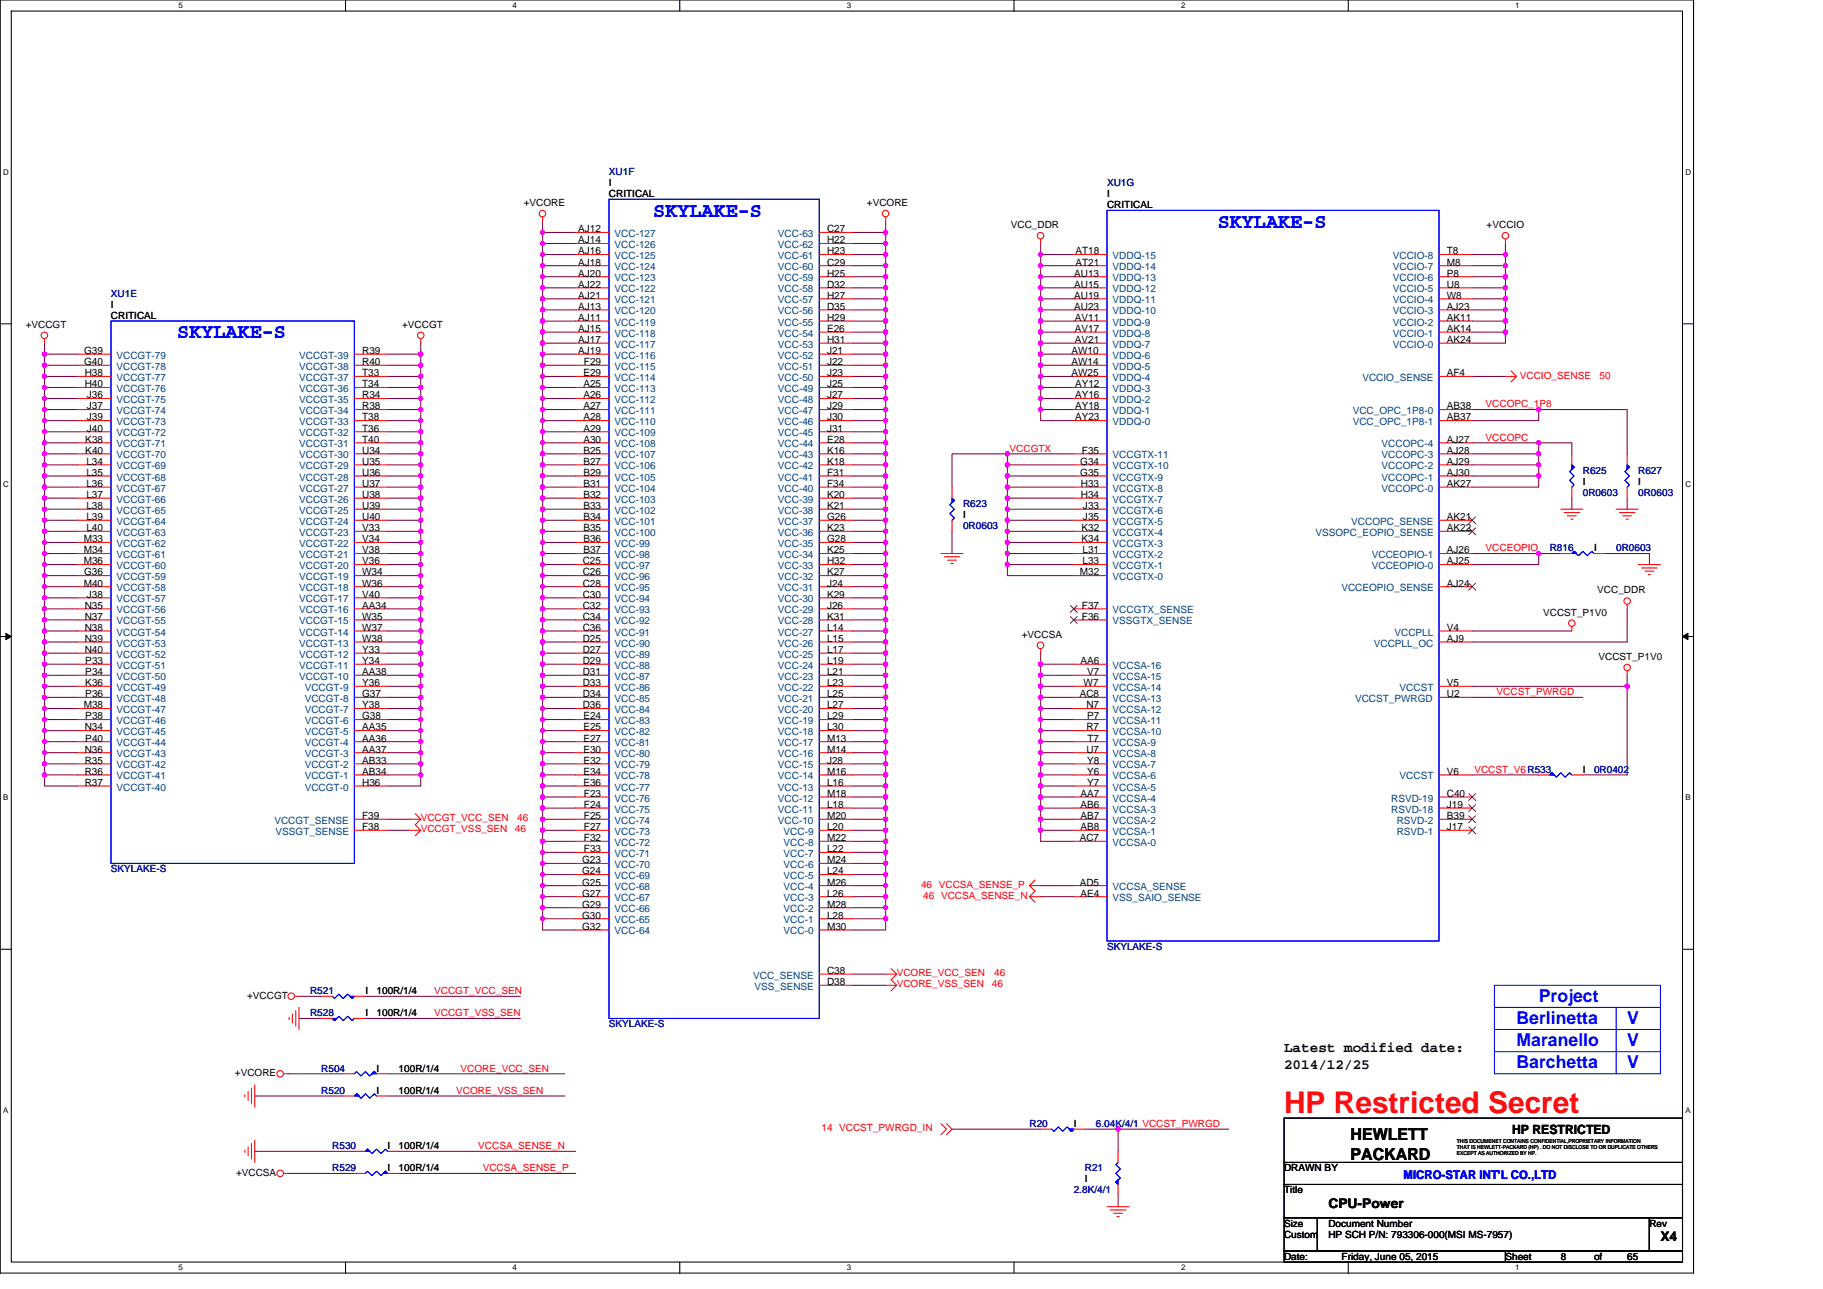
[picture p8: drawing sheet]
<svg xmlns="http://www.w3.org/2000/svg" width="297mm" height="210mm" viewBox="0 0 297 210" stroke-linecap="round" stroke-linejoin="round" font-family="sans-serif">
<defs><g id="words">
<text font-size="4.9" fill="#f00" x="209.2" y="181.3">HP Restricted Secret</text>
<g font-size="3.4" fill="#00f">
<text x="106.4" y="35.3">SKYLAKE-S</text>
<text x="198.4" y="37.1">SKYLAKE-S</text>
<text x="28.9" y="55.1">SKYLAKE-S</text>
</g>
<g font-size="2.9" fill="#00f">
<text x="247.1" y="166.8">Berlinetta</text>
<text x="250.7" y="163.2">Project</text>
<text x="265.1" y="166.8">V</text>
<text x="247.1" y="170.4">Maranello</text>
<text x="247.1" y="174">Barchetta</text>
<text x="265.1" y="170.4">V</text>
<text x="265.1" y="174">V</text>
</g>
<g font-size="2.7">
<text x="220" y="185.7">HEWLETT</text>
<text x="220" y="188.9">PACKARD</text>
</g>
<g font-size="2.3">
<text x="209.2" y="171.4">Latest modified date:</text>
<text x="209.2" y="174.1">2014/12/25</text>
</g>
<g font-size="2.2">
<text x="216.4" y="196.8">CPU-Power</text>
<text x="270.5" y="202.2">X4</text>
</g>
<text font-size="2.1" x="246.4" y="184.8">HP RESTRICTED</text>
<text font-size="2" fill="#00f" x="228.7" y="192.1">MICRO-STAR INT'L CO.,LTD</text>
<g font-size="1.6" fill="#000080">
<text x="99.2" y="28.5">XU1F</text>
<text x="180.4" y="30.3">XU1G</text>
<text x="18.1" y="48.3">XU1E</text>
<text x="257.9" y="77.2">R625</text>
<text x="266.9" y="77.2">R627</text>
<text x="156.9" y="82.6">R623</text>
<text x="257.9" y="80.8">0R0603</text>
<text x="266.9" y="80.8">0R0603</text>
<text x="156.9" y="86.2">0R0603</text>
<text x="252.5" y="89.8">R816</text>
<text x="263.3" y="89.8">0R0603</text>
<text x="259.7" y="125.9">0R0402</text>
<text x="18.1" y="142.1">SKYLAKE-S</text>
<text x="180.4" y="154.7">SKYLAKE-S</text>
<text x="50.5" y="161.9">R521</text>
<text x="50.5" y="165.5">R528</text>
<text x="99.2" y="167.3">SKYLAKE-S</text>
<text x="52.3" y="178.2">R520</text>
<text x="52.3" y="174.6">R504</text>
<text x="167.7" y="183.6">R20</text>
<text x="178.6" y="183.6">6.04K/4/1 VCCST_PWRGD</text>
<text x="54.1" y="190.8">R529</text>
<text x="54.1" y="187.2">R530</text>
<text x="176.8" y="190.8">R21</text>
<text x="175" y="194.4">2.8K/4/1</text>
</g>
<g font-size="1.6">
<text x="85.3" y="33.5">+VCORE</text>
<text x="99.2" y="30.3">I</text>
<text x="99.2" y="32.1">CRITICAL</text>
<text x="141.2" y="33.5">+VCORE</text>
<text x="180.4" y="32.1">I</text>
<text x="180.4" y="33.9">CRITICAL</text>
<text x="94.2" y="41.4">AJ16</text>
<text x="94.2" y="39.6">AJ14</text>
<text x="94.2" y="37.8">AJ12</text>
<text x="134.8" y="37.8">C27</text>
<text x="134.8" y="39.6">H22</text>
<text x="134.8" y="41.4">H23</text>
<text x="164.7" y="37.1">VCC_DDR</text>
<text x="175.2" y="41.4">AT18</text>
<text x="235.8" y="41.4">T8</text>
<text x="242.2" y="37.1">+VCCIO</text>
<text x="94.2" y="43.3">AJ18</text>
<text x="94.2" y="45.1">AJ20</text>
<text x="94.2" y="46.9">AJ22</text>
<text x="134.8" y="43.3">C29</text>
<text x="134.8" y="45.1">H25</text>
<text x="134.8" y="46.9">D32</text>
<text x="175" y="45.1">AU13</text>
<text x="175" y="46.9">AU15</text>
<text x="175.2" y="43.3">AT21</text>
<text x="235.8" y="43.3">M8</text>
<text x="235.8" y="45.1">P8</text>
<text x="235.8" y="46.9">U8</text>
<text x="4.2" y="53.4">+VCCGT</text>
<text x="18.1" y="50.1">I</text>
<text x="18.1" y="51.9">CRITICAL</text>
<text x="65.5" y="53.4">+VCCGT</text>
<text x="94.2" y="48.7">AJ21</text>
<text x="94.2" y="50.5">AJ13</text>
<text x="94.2" y="52.3">AJ11</text>
<text x="134.8" y="48.7">H27</text>
<text x="134.8" y="50.5">D35</text>
<text x="134.8" y="52.3">H29</text>
<text x="175" y="48.7">AU19</text>
<text x="175" y="50.5">AU23</text>
<text x="175.1" y="52.3">AV11</text>
<text x="235.8" y="48.7">W8</text>
<text x="235.8" y="50.5">AJ23</text>
<text x="235.8" y="52.3">AK11</text>
<text x="13.7" y="57.7">G39</text>
<text x="13.7" y="59.5">G40</text>
<text x="59" y="57.7">R39</text>
<text x="59" y="59.5">R40</text>
<text x="94.2" y="54.1">AJ15</text>
<text x="94.2" y="55.9">AJ17</text>
<text x="94.2" y="57.7">AJ19</text>
<text x="95.1" y="59.5">F29</text>
<text x="134.8" y="54.1">E26</text>
<text x="134.8" y="55.9">H31</text>
<text x="134.8" y="57.7">J21</text>
<text x="134.8" y="59.5">J22</text>
<text x="174.6" y="57.7">AW10</text>
<text x="174.6" y="59.5">AW14</text>
<text x="175.1" y="54.1">AV17</text>
<text x="175.1" y="55.9">AV21</text>
<text x="235.8" y="54.1">AK14</text>
<text x="235.8" y="55.9">AK24</text>
<text x="13.8" y="61.3">H38</text>
<text x="13.8" y="63.1">H40</text>
<text x="14.2" y="64.9">J36</text>
<text x="59" y="61.3">T33</text>
<text x="59" y="63.1">T34</text>
<text x="59" y="64.9">R34</text>
<text x="95.1" y="61.3">E29</text>
<text x="95.1" y="63.1">A25</text>
<text x="95.1" y="64.9">A26</text>
<text x="134.8" y="61.3">J23</text>
<text x="134.8" y="63.1">J25</text>
<text x="134.8" y="64.9">J27</text>
<text x="174.6" y="61.3">AW25</text>
<text x="175.2" y="63.1">AY12</text>
<text x="175.2" y="64.9">AY16</text>
<text x="235.8" y="61.3">AF4</text>
<text x="14.2" y="66.7">J37</text>
<text x="14.2" y="68.5">J39</text>
<text x="14.2" y="70.3">J40</text>
<text x="59" y="66.7">R38</text>
<text x="59" y="68.5">T38</text>
<text x="59" y="70.3">T36</text>
<text x="95.1" y="66.7">A27</text>
<text x="95.1" y="68.5">A28</text>
<text x="95.1" y="70.3">A29</text>
<text x="134.8" y="66.7">J29</text>
<text x="134.8" y="68.5">J30</text>
<text x="134.8" y="70.3">J31</text>
<text x="175.2" y="66.7">AY18</text>
<text x="175.2" y="68.5">AY23</text>
<text x="235.8" y="66.7">AB38</text>
<text x="235.8" y="68.5">AB37</text>
<text x="13.9" y="72.1">K38</text>
<text x="13.9" y="73.9">K40</text>
<text x="14.1" y="75.7">L34</text>
<text x="14.1" y="77.5">L35</text>
<text x="59" y="72.1">T40</text>
<text x="59" y="73.9">U34</text>
<text x="59" y="75.7">U35</text>
<text x="59" y="77.5">U36</text>
<text x="95.1" y="73.9">B25</text>
<text x="95.1" y="75.7">B27</text>
<text x="95.1" y="77.5">B29</text>
<text x="95.1" y="72.1">A30</text>
<text x="134.8" y="77.5">F31</text>
<text x="134.8" y="72.1">E28</text>
<text x="134.8" y="73.9">K16</text>
<text x="134.8" y="75.7">K18</text>
<text x="176" y="75.7">G34</text>
<text x="176" y="77.5">G35</text>
<text x="176.3" y="73.9">F35</text>
<text x="235.8" y="72.1">AJ27</text>
<text x="235.8" y="73.9">AJ28</text>
<text x="235.8" y="75.7">AJ29</text>
<text x="235.8" y="77.5">AJ30</text>
<text x="14.1" y="79.3">L36</text>
<text x="14.1" y="81.1">L37</text>
<text x="14.1" y="82.9">L38</text>
<text x="59" y="79.3">U37</text>
<text x="59" y="81.1">U38</text>
<text x="59" y="82.9">U39</text>
<text x="95.1" y="79.3">B31</text>
<text x="95.1" y="81.1">B32</text>
<text x="95.1" y="82.9">B33</text>
<text x="134.8" y="82.9">K21</text>
<text x="134.8" y="81.1">K20</text>
<text x="134.8" y="79.3">F34</text>
<text x="176.1" y="79.3">H33</text>
<text x="176.1" y="81.1">H34</text>
<text x="176.5" y="82.9">J33</text>
<text x="235.8" y="79.3">AK27</text>
<text x="257.9" y="79">I</text>
<text x="266.9" y="79">I</text>
<text x="13.6" y="88.3">M33</text>
<text x="14.1" y="86.5">L40</text>
<text x="14.1" y="84.7">L39</text>
<text x="59" y="84.7">U40</text>
<text x="59" y="86.5">V33</text>
<text x="59" y="88.3">V34</text>
<text x="95.1" y="84.7">B34</text>
<text x="95.1" y="86.5">B35</text>
<text x="95.1" y="88.3">B36</text>
<text x="134.8" y="88.3">G28</text>
<text x="134.8" y="86.5">K23</text>
<text x="134.8" y="84.7">G26</text>
<text x="156.9" y="84.4">I</text>
<text x="176.2" y="86.5">K32</text>
<text x="176.2" y="88.3">K34</text>
<text x="176.5" y="84.7">J35</text>
<text x="235.8" y="86.5">AK22</text>
<text x="235.8" y="84.7">AK21</text>
<text x="259.7" y="89.8">I</text>
<text x="13.6" y="90.1">M34</text>
<text x="13.6" y="91.9">M36</text>
<text x="13.6" y="95.5">M40</text>
<text x="13.7" y="93.7">G36</text>
<text x="59" y="90.1">V38</text>
<text x="59" y="91.9">V36</text>
<text x="59" y="93.7">W34</text>
<text x="59" y="95.5">W36</text>
<text x="95" y="91.9">C25</text>
<text x="95" y="93.7">C26</text>
<text x="95" y="95.5">C28</text>
<text x="95.1" y="90.1">B37</text>
<text x="134.8" y="95.5">J24</text>
<text x="134.8" y="93.7">K27</text>
<text x="134.8" y="91.9">H32</text>
<text x="134.8" y="90.1">K25</text>
<text x="176" y="93.7">M32</text>
<text x="176.4" y="90.1">L31</text>
<text x="176.4" y="91.9">L33</text>
<text x="235.8" y="95.5">AJ24</text>
<text x="235.8" y="90.1">AJ26</text>
<text x="235.8" y="91.9">AJ25</text>
<text x="13.8" y="99.2">N35</text>
<text x="13.8" y="101">N37</text>
<text x="14.2" y="97.4">J38</text>
<text x="59" y="97.4">V40</text>
<text x="59" y="99.2">AA34</text>
<text x="59" y="101">W35</text>
<text x="95" y="97.4">C30</text>
<text x="95" y="99.2">C32</text>
<text x="95" y="101">C34</text>
<text x="134.8" y="101">K31</text>
<text x="134.8" y="99.2">J26</text>
<text x="134.8" y="97.4">K29</text>
<text x="176.3" y="99.2">F37</text>
<text x="176.3" y="101">F36</text>
<text x="251.4" y="100.3">VCCST_P1V0</text>
<text x="260.3" y="96.6">VCC_DDR</text>
<text x="13.8" y="102.8">N38</text>
<text x="13.8" y="104.6">N39</text>
<text x="13.8" y="106.4">N40</text>
<text x="59" y="102.8">W37</text>
<text x="59" y="104.6">W38</text>
<text x="59" y="106.4">Y33</text>
<text x="95" y="102.8">C36</text>
<text x="95" y="104.6">D25</text>
<text x="95" y="106.4">D27</text>
<text x="134.8" y="106.4">L17</text>
<text x="134.8" y="104.6">L15</text>
<text x="134.8" y="102.8">L14</text>
<text x="166.5" y="103.9">+VCCSA</text>
<text x="235.8" y="104.6">AJ9</text>
<text x="235.8" y="102.8">V4</text>
<text x="260.5" y="107.5">VCCST_P1V0</text>
<text x="13.9" y="108.2">P33</text>
<text x="13.9" y="110">P34</text>
<text x="13.9" y="111.8">K36</text>
<text x="13.9" y="113.6">P36</text>
<text x="59" y="111.8">Y36</text>
<text x="59" y="113.6">G37</text>
<text x="59" y="108.2">Y34</text>
<text x="59" y="110">AA38</text>
<text x="95" y="113.6">D34</text>
<text x="95" y="108.2">D29</text>
<text x="95" y="110">D31</text>
<text x="95" y="111.8">D33</text>
<text x="134.8" y="113.6">L25</text>
<text x="134.8" y="111.8">L23</text>
<text x="134.8" y="110">L21</text>
<text x="134.8" y="108.2">L19</text>
<text x="175.9" y="113.6">AC8</text>
<text x="176" y="108.2">AA6</text>
<text x="176.6" y="111.8">W7</text>
<text x="177.1" y="110">V7</text>
<text x="235.8" y="113.6">U2</text>
<text x="235.8" y="111.8">V5</text>
<text x="13.6" y="115.4">M38</text>
<text x="13.8" y="119">N34</text>
<text x="13.9" y="117.2">P38</text>
<text x="59" y="115.4">Y38</text>
<text x="59" y="117.2">G38</text>
<text x="59" y="119">AA35</text>
<text x="95" y="115.4">D36</text>
<text x="95.1" y="119">E25</text>
<text x="95.1" y="117.2">E24</text>
<text x="134.8" y="119">L30</text>
<text x="134.8" y="117.2">L29</text>
<text x="134.8" y="115.4">L27</text>
<text x="177" y="115.4">N7</text>
<text x="177" y="119">R7</text>
<text x="177.1" y="117.2">P7</text>
<text x="13.8" y="122.6">N36</text>
<text x="13.8" y="124.4">R35</text>
<text x="13.9" y="120.8">P40</text>
<text x="59" y="120.8">AA36</text>
<text x="59" y="122.6">AA37</text>
<text x="59" y="124.4">AB33</text>
<text x="95.1" y="124.4">E32</text>
<text x="95.1" y="122.6">E30</text>
<text x="95.1" y="120.8">E27</text>
<text x="134.8" y="124.4">J28</text>
<text x="134.8" y="122.6">M14</text>
<text x="134.8" y="120.8">M13</text>
<text x="177" y="122.6">U7</text>
<text x="177.2" y="124.4">Y8</text>
<text x="177.2" y="120.8">T7</text>
<text x="257.9" y="125.9">I</text>
<text x="13.8" y="126.2">R36</text>
<text x="13.8" y="128">R37</text>
<text x="59" y="126.2">AB34</text>
<text x="59" y="128">H36</text>
<text x="95.1" y="128">E36</text>
<text x="95.1" y="126.2">E34</text>
<text x="95.1" y="131.6">F24</text>
<text x="95.1" y="129.8">F23</text>
<text x="134.8" y="131.6">L18</text>
<text x="134.8" y="129.8">M18</text>
<text x="134.8" y="128">L16</text>
<text x="134.8" y="126.2">M16</text>
<text x="176" y="129.8">AA7</text>
<text x="176" y="131.6">AB6</text>
<text x="177.2" y="126.2">Y6</text>
<text x="177.2" y="128">Y7</text>
<text x="235.8" y="126.2">V6</text>
<text x="235.8" y="129.8">C40</text>
<text x="235.8" y="131.6">J19</text>
<text x="59" y="135.2">F38</text>
<text x="59" y="133.4">F39</text>
<text x="95.1" y="137">F32</text>
<text x="95.1" y="135.2">F27</text>
<text x="95.1" y="133.4">F25</text>
<text x="134.8" y="137">M22</text>
<text x="134.8" y="135.2">L20</text>
<text x="134.8" y="133.4">M20</text>
<text x="175.9" y="137">AC7</text>
<text x="176" y="133.4">AB7</text>
<text x="176" y="135.2">AB8</text>
<text x="235.8" y="133.4">B39</text>
<text x="235.8" y="135.2">J17</text>
<text x="94.9" y="142.5">G24</text>
<text x="94.9" y="140.6">G23</text>
<text x="95.1" y="138.8">F33</text>
<text x="134.8" y="142.5">L24</text>
<text x="134.8" y="140.6">M24</text>
<text x="134.8" y="138.8">L22</text>
<text x="94.9" y="149.6">G30</text>
<text x="94.9" y="147.8">G29</text>
<text x="94.9" y="146">G27</text>
<text x="94.9" y="144.3">G25</text>
<text x="134.8" y="147.8">M28</text>
<text x="134.8" y="146">L26</text>
<text x="134.8" y="144.3">M26</text>
<text x="134.8" y="149.6">L28</text>
<text x="175.9" y="144.3">AD5</text>
<text x="176" y="146">AE4</text>
<text x="94.9" y="151.5">G32</text>
<text x="134.8" y="151.5">M30</text>
<text x="59.5" y="161.9">I</text>
<text x="61.4" y="161.9">100R/1/4</text>
<text x="134.8" y="158.7">C38</text>
<text x="134.8" y="160.5">D38</text>
<text x="40.3" y="162.7">+VCCGT</text>
<text x="59.5" y="165.5">I</text>
<text x="61.4" y="165.5">100R/1/4</text>
<text x="38.3" y="175.3">+VCORE</text>
<text x="61.4" y="178.2">I</text>
<text x="61.4" y="174.6">I</text>
<text x="65" y="178.2">100R/1/4</text>
<text x="65" y="174.6">100R/1/4</text>
<text x="175" y="183.6">I</text>
<text x="38.5" y="191.5">+VCCSA</text>
<text x="63.2" y="190.8">I</text>
<text x="63.2" y="187.2">I</text>
<text x="65" y="190.8">100R/1/4</text>
<text x="65" y="187.2">100R/1/4</text>
<text x="209.2" y="190.8">DRAWN BY</text>
<text x="176.8" y="192.6">I</text>
<text x="209.2" y="194.4">Title</text>
<text x="209.2" y="199.8">Size</text>
<text x="209.2" y="201.6">Custom</text>
<text x="216.4" y="199.8">Document Number</text>
<text x="216.4" y="201.6">HP SCH P/N: 793306-000(MSI MS-7957)</text>
<text x="268.7" y="199.8">Rev</text>
<text x="209.2" y="205.2">Date:</text>
<text x="218.6" y="205.2">Friday, June 05, 2015</text>
<text x="245.3" y="205.2">Sheet</text>
<text x="254.3" y="205.2">8</text>
<text x="259.7" y="205.2">of</text>
<text x="265.1" y="205.2">65</text>
</g>
<g font-size="1.6" fill="#004080">
<text x="100.1" y="40.4">VCC-126</text>
<text x="100.1" y="38.6">VCC-127</text>
<text x="126.8" y="38.6">VCC-63</text>
<text x="126.8" y="40.4">VCC-62</text>
<text x="100.1" y="42.2">VCC-125</text>
<text x="100.1" y="44">VCC-124</text>
<text x="100.1" y="45.8">VCC-123</text>
<text x="100.1" y="47.6">VCC-122</text>
<text x="126.8" y="42.2">VCC-61</text>
<text x="126.8" y="44">VCC-60</text>
<text x="126.8" y="45.8">VCC-59</text>
<text x="126.8" y="47.6">VCC-58</text>
<text x="181.3" y="42.2">VDDQ-15</text>
<text x="181.3" y="44">VDDQ-14</text>
<text x="181.3" y="45.8">VDDQ-13</text>
<text x="181.3" y="47.6">VDDQ-12</text>
<text x="226.9" y="42.2">VCCIO-8</text>
<text x="226.9" y="44">VCCIO-7</text>
<text x="226.9" y="45.8">VCCIO-6</text>
<text x="226.9" y="47.6">VCCIO-5</text>
<text x="100.1" y="49.4">VCC-121</text>
<text x="100.1" y="51.2">VCC-120</text>
<text x="100.1" y="53">VCC-119</text>
<text x="126.8" y="49.4">VCC-57</text>
<text x="126.8" y="51.2">VCC-56</text>
<text x="126.8" y="53">VCC-55</text>
<text x="181.3" y="49.4">VDDQ-11</text>
<text x="181.3" y="51.2">VDDQ-10</text>
<text x="181.3" y="53">VDDQ-9</text>
<text x="226.9" y="49.4">VCCIO-4</text>
<text x="226.9" y="51.2">VCCIO-3</text>
<text x="226.9" y="53">VCCIO-2</text>
<text x="19" y="58.4">VCCGT-79</text>
<text x="48.7" y="58.4">VCCGT-39</text>
<text x="100.1" y="54.8">VCC-118</text>
<text x="100.1" y="56.6">VCC-117</text>
<text x="100.1" y="58.4">VCC-116</text>
<text x="126.8" y="54.8">VCC-54</text>
<text x="126.8" y="56.6">VCC-53</text>
<text x="126.8" y="58.4">VCC-52</text>
<text x="181.3" y="54.8">VDDQ-8</text>
<text x="181.3" y="56.6">VDDQ-7</text>
<text x="181.3" y="58.4">VDDQ-6</text>
<text x="226.9" y="54.8">VCCIO-1</text>
<text x="226.9" y="56.6">VCCIO-0</text>
<text x="19" y="60.2">VCCGT-78</text>
<text x="19" y="62.1">VCCGT-77</text>
<text x="19" y="63.9">VCCGT-76</text>
<text x="19" y="65.7">VCCGT-75</text>
<text x="48.7" y="60.2">VCCGT-38</text>
<text x="48.7" y="62.1">VCCGT-37</text>
<text x="48.7" y="63.9">VCCGT-36</text>
<text x="48.7" y="65.7">VCCGT-35</text>
<text x="100.1" y="60.2">VCC-115</text>
<text x="100.1" y="62.1">VCC-114</text>
<text x="100.1" y="63.9">VCC-113</text>
<text x="100.1" y="65.7">VCC-112</text>
<text x="126.8" y="60.2">VCC-51</text>
<text x="126.8" y="62.1">VCC-50</text>
<text x="126.8" y="63.9">VCC-49</text>
<text x="126.8" y="65.7">VCC-48</text>
<text x="181.3" y="60.2">VDDQ-5</text>
<text x="181.3" y="62.1">VDDQ-4</text>
<text x="181.3" y="63.9">VDDQ-3</text>
<text x="181.3" y="65.7">VDDQ-2</text>
<text x="222" y="62.1">VCCIO_SENSE</text>
<text x="19" y="67.5">VCCGT-74</text>
<text x="19" y="69.3">VCCGT-73</text>
<text x="19" y="71.1">VCCGT-72</text>
<text x="48.7" y="67.5">VCCGT-34</text>
<text x="48.7" y="69.3">VCCGT-33</text>
<text x="48.7" y="71.1">VCCGT-32</text>
<text x="100.1" y="67.5">VCC-111</text>
<text x="100.1" y="69.3">VCC-110</text>
<text x="100.1" y="71.1">VCC-109</text>
<text x="126.8" y="67.5">VCC-47</text>
<text x="126.8" y="69.3">VCC-46</text>
<text x="126.8" y="71.1">VCC-45</text>
<text x="181.3" y="67.5">VDDQ-1</text>
<text x="181.3" y="69.3">VDDQ-0</text>
<text x="220.4" y="67.5">VCC_OPC_1P8-0</text>
<text x="220.4" y="69.3">VCC_OPC_1P8-1</text>
<text x="19" y="72.9">VCCGT-71</text>
<text x="19" y="74.7">VCCGT-70</text>
<text x="19" y="76.5">VCCGT-69</text>
<text x="48.7" y="72.9">VCCGT-31</text>
<text x="48.7" y="74.7">VCCGT-30</text>
<text x="48.7" y="76.5">VCCGT-29</text>
<text x="100.1" y="74.7">VCC-107</text>
<text x="100.1" y="76.5">VCC-106</text>
<text x="100.1" y="72.9">VCC-108</text>
<text x="126.8" y="72.9">VCC-44</text>
<text x="126.8" y="74.7">VCC-43</text>
<text x="126.8" y="76.5">VCC-42</text>
<text x="181.3" y="74.7">VCCGTX-11</text>
<text x="181.3" y="76.5">VCCGTX-10</text>
<text x="225.1" y="72.9">VCCOPC-4</text>
<text x="225.1" y="74.7">VCCOPC-3</text>
<text x="225.1" y="76.5">VCCOPC-2</text>
<text x="19" y="78.3">VCCGT-68</text>
<text x="19" y="80.1">VCCGT-67</text>
<text x="19" y="81.9">VCCGT-66</text>
<text x="19" y="83.7">VCCGT-65</text>
<text x="48.7" y="78.3">VCCGT-28</text>
<text x="48.7" y="80.1">VCCGT-27</text>
<text x="48.7" y="81.9">VCCGT-26</text>
<text x="48.7" y="83.7">VCCGT-25</text>
<text x="100.1" y="78.3">VCC-105</text>
<text x="100.1" y="80.1">VCC-104</text>
<text x="100.1" y="81.9">VCC-103</text>
<text x="100.1" y="83.7">VCC-102</text>
<text x="126.8" y="83.7">VCC-38</text>
<text x="126.8" y="81.9">VCC-39</text>
<text x="126.8" y="80.1">VCC-40</text>
<text x="126.8" y="78.3">VCC-41</text>
<text x="181.3" y="78.3">VCCGTX-9</text>
<text x="181.3" y="80.1">VCCGTX-8</text>
<text x="181.3" y="81.9">VCCGTX-7</text>
<text x="181.3" y="83.7">VCCGTX-6</text>
<text x="225.1" y="78.3">VCCOPC-1</text>
<text x="225.1" y="80.1">VCCOPC-0</text>
<text x="19" y="87.3">VCCGT-63</text>
<text x="19" y="89.1">VCCGT-62</text>
<text x="19" y="85.5">VCCGT-64</text>
<text x="48.7" y="85.5">VCCGT-24</text>
<text x="48.7" y="87.3">VCCGT-23</text>
<text x="48.7" y="89.1">VCCGT-22</text>
<text x="100.1" y="85.5">VCC-101</text>
<text x="100.1" y="87.3">VCC-100</text>
<text x="100.1" y="89.1">VCC-99</text>
<text x="126.8" y="89.1">VCC-35</text>
<text x="126.8" y="87.3">VCC-36</text>
<text x="126.8" y="85.5">VCC-37</text>
<text x="181.3" y="85.5">VCCGTX-5</text>
<text x="181.3" y="87.3">VCCGTX-4</text>
<text x="181.3" y="89.1">VCCGTX-3</text>
<text x="214.3" y="87.3">VSSOPC_EOPIO_SENSE</text>
<text x="220.2" y="85.5">VCCOPC_SENSE</text>
<text x="19" y="90.9">VCCGT-61</text>
<text x="19" y="92.7">VCCGT-60</text>
<text x="19" y="94.5">VCCGT-59</text>
<text x="48.7" y="90.9">VCCGT-21</text>
<text x="48.7" y="92.7">VCCGT-20</text>
<text x="48.7" y="94.5">VCCGT-19</text>
<text x="100.1" y="90.9">VCC-98</text>
<text x="100.1" y="92.7">VCC-97</text>
<text x="100.1" y="94.5">VCC-96</text>
<text x="126.8" y="94.5">VCC-32</text>
<text x="126.8" y="92.7">VCC-33</text>
<text x="126.8" y="90.9">VCC-34</text>
<text x="181.3" y="90.9">VCCGTX-2</text>
<text x="181.3" y="92.7">VCCGTX-1</text>
<text x="181.3" y="94.5">VCCGTX-0</text>
<text x="223.5" y="90.9">VCCEOPIO-1</text>
<text x="223.5" y="92.7">VCCEOPIO-0</text>
<text x="19" y="96.3">VCCGT-58</text>
<text x="19" y="98.1">VCCGT-57</text>
<text x="19" y="99.9">VCCGT-56</text>
<text x="19" y="101.7">VCCGT-55</text>
<text x="48.7" y="96.3">VCCGT-18</text>
<text x="48.7" y="98.1">VCCGT-17</text>
<text x="48.7" y="99.9">VCCGT-16</text>
<text x="48.7" y="101.7">VCCGT-15</text>
<text x="100.1" y="96.3">VCC-95</text>
<text x="100.1" y="98.1">VCC-94</text>
<text x="100.1" y="99.9">VCC-93</text>
<text x="100.1" y="101.7">VCC-92</text>
<text x="126.8" y="101.7">VCC-28</text>
<text x="126.8" y="99.9">VCC-29</text>
<text x="126.8" y="98.1">VCC-30</text>
<text x="126.8" y="96.3">VCC-31</text>
<text x="181.3" y="99.9">VCCGTX_SENSE</text>
<text x="181.3" y="101.7">VSSGTX_SENSE</text>
<text x="218.6" y="96.3">VCCEOPIO_SENSE</text>
<text x="19" y="103.5">VCCGT-54</text>
<text x="19" y="105.3">VCCGT-53</text>
<text x="19" y="107.1">VCCGT-52</text>
<text x="48.7" y="103.5">VCCGT-14</text>
<text x="48.7" y="105.3">VCCGT-13</text>
<text x="48.7" y="107.1">VCCGT-12</text>
<text x="100.1" y="103.5">VCC-91</text>
<text x="100.1" y="105.3">VCC-90</text>
<text x="100.1" y="107.1">VCC-89</text>
<text x="126.8" y="107.1">VCC-25</text>
<text x="126.8" y="105.3">VCC-26</text>
<text x="126.8" y="103.5">VCC-27</text>
<text x="223.9" y="105.3">VCCPLL_OC</text>
<text x="227.2" y="103.5">VCCPLL</text>
<text x="19" y="108.9">VCCGT-51</text>
<text x="19" y="110.7">VCCGT-50</text>
<text x="19" y="112.5">VCCGT-49</text>
<text x="48.7" y="108.9">VCCGT-11</text>
<text x="48.7" y="110.7">VCCGT-10</text>
<text x="49.7" y="112.5">VCCGT-9</text>
<text x="100.1" y="108.9">VCC-88</text>
<text x="100.1" y="110.7">VCC-87</text>
<text x="100.1" y="112.5">VCC-86</text>
<text x="126.8" y="112.5">VCC-22</text>
<text x="126.8" y="110.7">VCC-23</text>
<text x="126.8" y="108.9">VCC-24</text>
<text x="181.3" y="110.7">VCCSA-15</text>
<text x="181.3" y="112.5">VCCSA-14</text>
<text x="181.3" y="108.9">VCCSA-16</text>
<text x="228" y="112.5">VCCST</text>
<text x="19" y="114.3">VCCGT-48</text>
<text x="19" y="116.2">VCCGT-47</text>
<text x="19" y="118">VCCGT-46</text>
<text x="19" y="119.8">VCCGT-45</text>
<text x="49.7" y="114.3">VCCGT-8</text>
<text x="49.7" y="116.2">VCCGT-7</text>
<text x="49.7" y="118">VCCGT-6</text>
<text x="49.7" y="119.8">VCCGT-5</text>
<text x="100.1" y="119.8">VCC-82</text>
<text x="100.1" y="118">VCC-83</text>
<text x="100.1" y="116.2">VCC-84</text>
<text x="100.1" y="114.3">VCC-85</text>
<text x="126.8" y="119.8">VCC-18</text>
<text x="126.8" y="118">VCC-19</text>
<text x="126.8" y="116.2">VCC-20</text>
<text x="126.8" y="114.3">VCC-21</text>
<text x="181.3" y="114.3">VCCSA-13</text>
<text x="181.3" y="116.2">VCCSA-12</text>
<text x="181.3" y="118">VCCSA-11</text>
<text x="181.3" y="119.8">VCCSA-10</text>
<text x="220.8" y="114.3">VCCST_PWRGD</text>
<text x="19" y="121.6">VCCGT-44</text>
<text x="19" y="123.4">VCCGT-43</text>
<text x="19" y="125.2">VCCGT-42</text>
<text x="49.7" y="121.6">VCCGT-4</text>
<text x="49.7" y="123.4">VCCGT-3</text>
<text x="49.7" y="125.2">VCCGT-2</text>
<text x="100.1" y="125.2">VCC-79</text>
<text x="100.1" y="123.4">VCC-80</text>
<text x="100.1" y="121.6">VCC-81</text>
<text x="126.8" y="125.2">VCC-15</text>
<text x="126.8" y="123.4">VCC-16</text>
<text x="126.8" y="121.6">VCC-17</text>
<text x="181.3" y="121.6">VCCSA-9</text>
<text x="181.3" y="123.4">VCCSA-8</text>
<text x="181.3" y="125.2">VCCSA-7</text>
<text x="19" y="127">VCCGT-41</text>
<text x="19" y="128.8">VCCGT-40</text>
<text x="49.7" y="127">VCCGT-1</text>
<text x="49.7" y="128.8">VCCGT-0</text>
<text x="100.1" y="130.6">VCC-76</text>
<text x="100.1" y="128.8">VCC-77</text>
<text x="100.1" y="127">VCC-78</text>
<text x="126.8" y="130.6">VCC-12</text>
<text x="126.8" y="128.8">VCC-13</text>
<text x="126.8" y="127">VCC-14</text>
<text x="181.3" y="127">VCCSA-6</text>
<text x="181.3" y="128.8">VCCSA-5</text>
<text x="181.3" y="130.6">VCCSA-4</text>
<text x="226.7" y="130.6">RSVD-19</text>
<text x="228" y="127">VCCST</text>
<text x="44.7" y="134.2">VCCGT_SENSE</text>
<text x="44.9" y="136">VSSGT_SENSE</text>
<text x="100.1" y="137.8">VCC-72</text>
<text x="100.1" y="136">VCC-73</text>
<text x="100.1" y="134.2">VCC-74</text>
<text x="100.1" y="132.4">VCC-75</text>
<text x="126.8" y="134.2">VCC-10</text>
<text x="126.8" y="132.4">VCC-11</text>
<text x="127.7" y="137.8">VCC-8</text>
<text x="127.7" y="136">VCC-9</text>
<text x="181.3" y="132.4">VCCSA-3</text>
<text x="181.3" y="134.2">VCCSA-2</text>
<text x="181.3" y="136">VCCSA-1</text>
<text x="181.3" y="137.8">VCCSA-0</text>
<text x="226.7" y="132.4">RSVD-18</text>
<text x="227.6" y="134.2">RSVD-2</text>
<text x="227.6" y="136">RSVD-1</text>
<text x="100.1" y="143.2">VCC-69</text>
<text x="100.1" y="141.4">VCC-70</text>
<text x="100.1" y="139.6">VCC-71</text>
<text x="127.7" y="143.2">VCC-5</text>
<text x="127.7" y="141.4">VCC-6</text>
<text x="127.7" y="139.6">VCC-7</text>
<text x="100.1" y="148.6">VCC-66</text>
<text x="100.1" y="146.8">VCC-67</text>
<text x="100.1" y="145">VCC-68</text>
<text x="127.7" y="148.6">VCC-2</text>
<text x="127.7" y="146.8">VCC-3</text>
<text x="127.7" y="145">VCC-4</text>
<text x="181.3" y="145">VCCSA_SENSE</text>
<text x="181.3" y="146.8">VSS_SAIO_SENSE</text>
<text x="100.1" y="152.2">VCC-64</text>
<text x="100.1" y="150.4">VCC-65</text>
<text x="127.7" y="150.4">VCC-1</text>
<text x="127.7" y="152.2">VCC-0</text>
<text x="122.7" y="159.4">VCC_SENSE</text>
<text x="122.9" y="161.2">VSS_SENSE</text>
</g>
<g font-size="1.6" fill="#f00">
<text x="247.6" y="61.7">VCCIO_SENSE</text>
<text x="260.6" y="61.7">50</text>
<text x="242.1" y="71.8">VCCOPC</text>
<text x="242.1" y="66.4">VCCOPC_1P8</text>
<text x="164.5" y="73.6">VCCGTX</text>
<text x="242.1" y="89.8">VCCEOPIO</text>
<text x="243.9" y="113.2">VCCST_PWRGD</text>
<text x="240.2" y="125.9">VCCST_V6R533</text>
<text x="68.6" y="133.8">VCCGT_VCC_SEN</text>
<text x="68.6" y="135.6">VCCGT_VSS_SEN</text>
<text x="83.9" y="135.6">46</text>
<text x="84.3" y="133.8">46</text>
<text x="150.1" y="144.6">46 VCCSA_SENSE_P</text>
<text x="150.4" y="146.4">46 VCCSA_SENSE_N</text>
<text x="70.7" y="161.9">VCCGT_VCC_SEN</text>
<text x="146.1" y="159">VCORE_VCC_SEN</text>
<text x="146.1" y="160.8">VCORE_VSS_SEN</text>
<text x="161.6" y="160.8">46</text>
<text x="162" y="159">46</text>
<text x="70.7" y="165.5">VCCGT_VSS_SEN</text>
<text x="74.3" y="178.2">VCORE_VSS_SEN</text>
<text x="75.1" y="174.6">VCORE_VCC_SEN</text>
<text x="133.9" y="184.3">14 VCCST_PWRGD_IN</text>
<text x="77.9" y="187.2">VCCSA_SENSE_N</text>
<text x="78.7" y="190.8">VCCSA_SENSE_P</text>
</g>
<g font-size="1.3">
<text x="29.1" y="1.4">5</text>
<text x="83.5" y="1.4">4</text>
<text x="138" y="1.4">3</text>
<text x="192.4" y="1.4">2</text>
<text x="246.9" y="1.4">1</text>
<text x=".5" y="28.4">D</text>
<text x="274.6" y="28.4">D</text>
<text x=".5" y="79.4">C</text>
<text x="274.6" y="79.4">C</text>
<text x=".5" y="130.3">B</text>
<text x="274.6" y="130.3">B</text>
<text x=".5" y="181.3">A</text>
<text x="274.6" y="181.3">A</text>
<text x="29.1" y="206.9">5</text>
<text x="83.5" y="206.9">4</text>
<text x="138" y="206.9">3</text>
<text x="192.4" y="206.9">2</text>
<text x="246.9" y="206.9">1</text>
</g>
<g font-size=".9">
<text x="237.4" y="186.2">THIS DOCUMENET CONTAINS CONFIDENTIAL,PROPRIETARY INFORMATION</text>
<text x="237.4" y="187.2">THAT IS HEWLETT-PACKARD (HP) . DO NOT DISCLOSE TO OR DUPLICATE OTHERS</text>
<text x="237.4" y="188.2">EXCEPT AS AUTHORIZED BY HP.</text>
</g>
</g></defs>
<path d="M0 0h275.9v207.4h-275.9zM1.8 1.8h272.3v203.8h-272.3z" fill="none" stroke="#000" stroke-width=".17"/>
<g fill="#fff">
<path d="M29.1 .2h.7v1.4h-.7z"/>
<path d="M29.1 205.8h.7v1.4h-.7z"/>
</g>
<path d="M56.3 0v1.8M56.3 205.6v1.8" fill="none" stroke="#000" stroke-width=".17"/>
<g fill="#fff">
<path d="M83.5 .2h.7v1.4h-.7z"/>
<path d="M83.5 205.8h.7v1.4h-.7z"/>
</g>
<path d="M110.8 0v1.8M110.8 205.6v1.8" fill="none" stroke="#000" stroke-width=".17"/>
<g fill="#fff">
<path d="M138 .2h.7v1.4h-.7z"/>
<path d="M138 205.8h.7v1.4h-.7z"/>
</g>
<path d="M165.2 0v1.8M165.2 205.6v1.8" fill="none" stroke="#000" stroke-width=".17"/>
<g fill="#fff">
<path d="M192.4 .2h.8v1.4h-.8z"/>
<path d="M192.4 205.8h.8v1.4h-.8z"/>
</g>
<path d="M219.7 0v1.8M219.7 205.6v1.8" fill="none" stroke="#000" stroke-width=".17"/>
<g fill="#fff">
<path d="M246.9 .2h.7v1.4h-.7z"/>
<path d="M246.9 205.8h.7v1.4h-.7z"/>
<path d="M.5 27.3h.9v1.4h-.9z"/>
<path d="M274.6 27.3h.9v1.4h-.9z"/>
<path d="M.5 78.2h.9v1.5h-.9z"/>
<path d="M274.6 78.2h.9v1.5h-.9z"/>
</g>
<path d="M0 52.7h1.8M274.1 52.7h1.8" fill="none" stroke="#000" stroke-width=".17"/>
<g fill="#fff">
<path d="M.5 129.2h.9v1.4h-.9z"/>
<path d="M274.6 129.2h.9v1.4h-.9z"/>
</g>
<path d="M0 103.7h1.8M274.1 103.7h1.8" fill="none" stroke="#000" stroke-width=".17"/>
<path d="M.9 103.2l.9 .5-.9 .5zM274.1 103.7l.9-.5v1z" fill="#000" stroke="#000" stroke-width=".16"/>
<g fill="#fff">
<path d="M.5 180.1h.9v1.4h-.9z"/>
<path d="M274.6 180.1h.9v1.4h-.9z"/>
</g>
<path d="M0 154.6h1.8M274.1 154.6h1.8M243.5 174.9h.1M209.2 182.1h64.9v10.9h-64.9zM209.2 193h64.9v5.4h-64.9zM209.2 198.4h5.4v5.4h-5.4zM209.2 189.4h64.9M214.6 198.4h54.1v5.4h-54.1zM268.7 198.4h5.4v5.4h-5.4zM209.2 203.8h36.1v1.8h-36.1zM245.3 203.8h28.8v1.8h-28.8z" fill="none" stroke="#000" stroke-width=".17"/>
<g fill="none" stroke="#800040" stroke-width=".17">
<path d="M88.4 37.9v1.8M88.4 36.1v1.8M88.4 39.7v1.8M88.4 39.7h5.4M88.4 37.9h5.4M138.9 39.7h5.4M138.9 37.9h5.4M144.3 37.9v1.8M144.3 39.7v1.8M144.3 36.1v1.8M169.6 39.7v1.8M245.3 39.7v1.8"/>
<path d="M7.3 57.7v1.8M7.3 55.9v1.8M7.3 59.5v1.8M7.3 59.5h5.4M7.3 57.7h5.4M63.2 59.5h5.4M63.2 57.7h5.4M68.6 55.9v1.8M68.6 57.7v1.8M68.6 59.5v1.8M88.4 59.5v1.8M88.4 57.7v1.8"/>
<path d="M88.4 55.9v1.8M88.4 54.1v1.8M88.4 41.5v1.8M88.4 48.7v1.8M88.4 45.1v1.8M88.4 52.3v1.8M88.4 50.5v1.8M88.4 43.3v1.8M88.4 46.9v1.8M88.4 41.5h5.4M88.4 43.3h5.4M88.4 46.9h5.4"/>
<path d="M88.4 48.7h5.4M88.4 50.5h5.4M88.4 45.1h5.4M88.4 54.1h5.4M88.4 55.9h5.4M88.4 57.7h5.4M88.4 52.3h5.4M88.4 59.5h5.4M138.9 41.5h5.4M138.9 43.3h5.4M138.9 46.9h5.4M138.9 48.7h5.4"/>
<path d="M138.9 50.5h5.4M138.9 45.1h5.4M138.9 54.1h5.4M138.9 55.9h5.4M138.9 57.7h5.4M138.9 52.3h5.4M138.9 59.5h5.4M144.3 48.7v1.8M144.3 46.9v1.8M144.3 50.5v1.8M144.3 45.1v1.8M144.3 57.7v1.8"/>
<path d="M144.3 55.9v1.8M144.3 54.1v1.8M144.3 43.3v1.8M144.3 59.5v1.8M144.3 52.3v1.8M144.3 41.5v1.8M169.6 41.5h5.4M169.6 45.1h5.4M169.6 46.9h5.4M169.6 48.7h5.4M169.6 52.3h5.4M169.6 54.1h5.4"/>
<path d="M169.6 55.9h5.4M169.6 50.5h5.4M169.6 59.5h5.4M169.6 57.7h5.4M169.6 43.3h5.4M169.6 55.9v1.8M169.6 59.5v1.8M169.6 50.5v1.8M169.6 46.9v1.8M169.6 43.3v1.8M169.6 52.3v1.8M169.6 41.5v1.8"/>
<path d="M169.6 48.7v1.8M169.6 45.1v1.8M169.6 57.7v1.8M169.6 54.1v1.8M239.9 50.5h5.4M239.9 52.3h5.4M239.9 41.5h5.4M239.9 54.1h5.4M239.9 43.3h5.4M239.9 45.1h5.4M239.9 46.9h5.4M239.9 48.7h5.4"/>
<path d="M245.3 46.9v1.8M245.3 54.1v1.8h-5.4M245.3 41.5v1.8M245.3 43.3v1.8M245.3 48.7v1.8M245.3 50.5v1.8M245.3 45.1v1.8M245.3 52.3v1.8M7.3 73.9v1.8M7.3 64.9v1.8M7.3 70.3v1.8M7.3 79.4v1.8"/>
<path d="M7.3 63.1v1.8M7.3 61.3v1.8M7.3 75.7v1.8M7.3 68.5v1.8M7.3 66.7v1.8M7.3 72.1v1.8M7.3 77.5v1.9M7.3 61.3h5.4M7.3 63.1h5.4M7.3 66.7h5.4M7.3 68.5h5.4M7.3 70.3h5.4"/>
<path d="M7.3 64.9h5.4M7.3 73.9h5.4M7.3 75.7h5.4M7.3 77.5h5.4M7.3 72.1h5.4M7.3 79.4h5.4M63.2 61.3h5.4M63.2 63.1h5.4M63.2 66.7h5.4M63.2 68.5h5.4M63.2 70.3h5.4M63.2 64.9h5.4"/>
<path d="M63.2 73.9h5.4M63.2 75.7h5.4M63.2 77.5h5.4M63.2 72.1h5.4M63.2 79.4h5.4M68.6 68.5v1.8M68.6 77.5v1.9M68.6 75.7v1.8M68.6 73.9v1.8M68.6 64.9v1.8M68.6 70.3v1.8M68.6 66.7v1.8"/>
<path d="M68.6 63.1v1.8M68.6 72.1v1.8M68.6 79.4v1.8M68.6 61.3v1.8M88.4 66.7v1.8M88.4 68.5v1.8M88.4 79.4v1.8M88.4 72.1v1.8M88.4 61.3v1.8M88.4 64.9v1.8M88.4 70.3v1.8M88.4 73.9v1.8"/>
<path d="M88.4 75.7v1.8M88.4 63.1v1.8M88.4 77.5v1.9M88.4 61.3h5.4M88.4 63.1h5.4M88.4 64.9h5.4M88.4 68.5h5.4M88.4 70.3h5.4M88.4 72.1h5.4M88.4 66.7h5.4M88.4 75.7h5.4M88.4 77.5h5.4"/>
<path d="M88.4 79.4h5.4M88.4 73.9h5.4M138.9 61.3h5.4M138.9 63.1h5.4M138.9 64.9h5.4M138.9 68.5h5.4M138.9 70.3h5.4M138.9 72.1h5.4M138.9 66.7h5.4M138.9 75.7h5.4M138.9 77.5h5.4M138.9 79.4h5.4"/>
<path d="M138.9 73.9h5.4M144.3 77.5v1.9M144.3 73.9v1.8M144.3 61.3v1.8M144.3 79.4v1.8M144.3 63.1v1.8M144.3 70.3v1.8M144.3 75.7v1.8M144.3 64.9v1.8M144.3 66.7v1.8M144.3 68.5v1.8M144.3 72.1v1.8"/>
<path d="M164.1 73.9h-9v5.5M164.1 73.9h10.9M164.1 79.4h10.9M164.1 77.5h10.9M164.1 75.7h10.9M164.1 73.9v1.8M164.1 79.4v1.8M164.1 77.5v1.9M164.1 75.7v1.8M169.6 63.1v1.8M169.6 61.3h5.4M169.6 63.1h5.4"/>
<path d="M169.6 66.7h5.4M169.6 64.9h5.4M169.6 64.9v1.8M169.6 66.7v1.8h5.4M169.6 61.3v1.8M239.9 73.9h10.8M239.9 72.1h10.8M239.9 77.5h10.8M239.9 75.7h10.8M239.9 66.7h10.8M239.9 61.3h5.4M250.7 72.1h5.4v1.8"/>
<path d="M250.7 75.7v1.8M250.7 72.1v3.6M250.7 66.7v1.8h-10.8M250.7 66.7h14.4v7.2M250.7 77.5v1.9h-10.8M7.3 99.2v1.8M7.3 83v1.8M7.3 81.2v1.8M7.3 95.6v1.8M7.3 92v1.8M7.3 84.8v1.8M7.3 86.6v1.8"/>
<path d="M7.3 97.4v1.8M7.3 90.2v1.8M7.3 88.4v1.8M7.3 93.8v1.8M7.3 81.2h5.4M7.3 83h5.4M7.3 84.8h5.4M7.3 88.4h5.4M7.3 90.2h5.4M7.3 92h5.4M7.3 86.6h5.4M7.3 95.6h5.4"/>
<path d="M7.3 97.4h5.4M7.3 99.2h5.4M7.3 93.8h5.4M63.2 81.2h5.4M63.2 83h5.4M63.2 84.8h5.4M63.2 88.4h5.4M63.2 90.2h5.4M63.2 92h5.4M63.2 86.6h5.4M63.2 95.6h5.4M63.2 97.4h5.4"/>
<path d="M63.2 99.2h5.4M63.2 93.8h5.4M68.6 95.6v1.8M68.6 84.8v1.8M68.6 97.4v1.8M68.6 90.2v1.8M68.6 81.2v1.8M68.6 99.2v1.8M68.6 86.6v1.8M68.6 92v1.8M68.6 88.4v1.8M68.6 83v1.8"/>
<path d="M68.6 93.8v1.8M88.4 95.6v1.8M88.4 93.8v1.8M88.4 90.2v1.8M88.4 88.4v1.8M88.4 83v1.8M88.4 81.2v1.8M88.4 92v1.8M88.4 99.2v1.8M88.4 86.6v1.8M88.4 97.4v1.8M88.4 84.8v1.8"/>
<path d="M88.4 83h5.4M88.4 84.8h5.4M88.4 86.6h5.4M88.4 90.2h5.4M88.4 92h5.4M88.4 93.8h5.4M88.4 88.4h5.4M88.4 97.4h5.4M88.4 99.2h5.4M88.4 95.6h5.4M88.4 81.2h5.4M138.9 83h5.4"/>
<path d="M138.9 84.8h5.4M138.9 86.6h5.4M138.9 90.2h5.4M138.9 92h5.4M138.9 93.8h5.4M138.9 88.4h5.4M138.9 97.4h5.4M138.9 99.2h5.4M138.9 95.6h5.4M138.9 81.2h5.4M144.3 93.8v1.8M144.3 83v1.8"/>
<path d="M144.3 88.4v3.6M144.3 99.2v1.8M144.3 97.4v1.8M144.3 92v1.8M144.3 81.2v1.8M144.3 95.6v1.8M144.3 84.8v1.8M144.3 86.6v1.8M155.1 86.6v3.6M164.1 92h10.9M164.1 90.2h10.9M164.1 81.2h10.9"/>
<path d="M164.1 92v1.8h10.9M164.1 90.2v1.8M164.1 81.2v1.8M175 88.4h-10.9v1.8M175 86.6h-10.9v1.8M175 84.8h-10.9v1.8M175 83h-10.9v1.8M239.9 90.2h10.8M250.7 90.2v1.8h-10.8M250.7 90.2h3.6M256.1 81.2v1.8M261.5 90.2h7.2v1.8"/>
<path d="M265.1 99.2v5.4h-25.2M265.1 81.2v1.8M7.3 110v1.8M7.3 115.4v1.8M7.3 119v1.8M7.3 111.8v1.8M7.3 106.4v1.8M7.3 108.2v1.8M7.3 117.2v1.8M7.3 113.6v1.8M7.3 102.8v1.8M7.3 101v1.8"/>
<path d="M7.3 104.6v1.8M7.3 102.8h5.4M7.3 104.6h5.4M7.3 106.4h5.4M7.3 110h5.4M7.3 111.8h5.4M7.3 113.6h5.4M7.3 108.2h5.4M7.3 117.2h5.4M7.3 119h5.4M7.3 115.4h5.4M7.3 101h5.4"/>
<path d="M63.2 102.8h5.4M63.2 104.6h5.4M63.2 106.4h5.4M63.2 110h5.4M63.2 111.8h5.4M63.2 113.6h5.4M63.2 108.2h5.4M63.2 117.2h5.4M63.2 119h5.4M63.2 115.4h5.4M63.2 101h5.4M68.6 108.2v1.8"/>
<path d="M68.6 115.4v1.8M68.6 117.2v1.8M68.6 119v1.8M68.6 102.8v1.8M68.6 101v1.8M68.6 113.6v1.8M68.6 110v1.8M68.6 106.4v1.8M68.6 104.6v1.8M68.6 111.8v1.8M88.4 108.2v1.8M88.4 111.8v1.8"/>
<path d="M88.4 102.8v1.8M88.4 113.6v1.8M88.4 104.6v1.8M88.4 101v1.8M88.4 117.2v1.8M88.4 110v1.8M88.4 119v1.8M88.4 115.4v1.8M88.4 106.4v1.8M88.4 111.8h5.4M88.4 113.6h5.4M88.4 115.4h5.4"/>
<path d="M88.4 119h5.4M88.4 117.2h5.4M88.4 110h5.4M88.4 101h5.4M88.4 104.6h5.4M88.4 106.4h5.4M88.4 108.2h5.4M88.4 102.8h5.4M138.9 101h5.4M138.9 104.6h5.4M138.9 106.4h5.4M138.9 108.2h5.4"/>
<path d="M138.9 102.8h5.4M138.9 111.8h5.4M138.9 113.6h5.4M138.9 115.4h5.4M138.9 119h5.4M138.9 117.2h5.4M138.9 110h5.4M144.3 101v1.8M144.3 108.2v1.8M144.3 102.8v1.8M144.3 115.4v1.8M144.3 119v1.8"/>
<path d="M144.3 117.2v1.8M144.3 113.6v1.8M144.3 111.8v1.8M144.3 110v1.8M144.3 104.6v1.8M144.3 106.4v1.8M169.6 108.2h5.4M169.6 110h5.4M169.6 113.6h5.4M169.6 115.4h5.4M169.6 117.2h5.4M169.6 111.8h5.4"/>
<path d="M169.6 119h5.4M169.6 108.2v1.8M169.6 117.2v1.8M169.6 119v1.8M169.6 111.8v3.6M169.6 106.4v1.8M169.6 110v1.8M169.6 115.4v1.8M239.9 102.8h16.2M239.9 113.6h18M239.9 111.8h25.2M265.1 111.8v14.4h-7.2"/>
<path d="M265.1 110v1.8M7.3 120.8v1.8M7.3 126.2v1.8h5.4M7.3 124.4v1.8M7.3 122.6v1.8M7.3 120.8h5.4M7.3 124.4h5.4M7.3 126.2h5.4M7.3 122.6h5.4M63.2 120.8h5.4M63.2 124.4h5.4M63.2 126.2h5.4"/>
<path d="M63.2 122.6h5.4M63.2 133.5h3.6M63.2 135.3h3.6M68.6 124.4v1.8M68.6 122.6v1.8M68.6 120.8v1.8M68.6 126.2v1.8h-5.4M88.4 137.1v1.8M88.4 124.4v1.8M88.4 135.3v1.8M88.4 129.8v1.8M88.4 138.9v1.8"/>
<path d="M88.4 133.5v1.8M88.4 131.6v1.9M88.4 122.6v1.8M88.4 128v1.8M88.4 126.2v1.8M88.4 120.8v1.8M88.4 120.8h5.4M88.4 122.6h5.4M88.4 126.2h5.4M88.4 128h5.4M88.4 129.8h5.4M88.4 124.4h5.4"/>
<path d="M88.4 133.5h5.4M88.4 135.3h5.4M88.4 137.1h5.4M88.4 138.9h5.4M88.4 131.6h5.4M138.9 120.8h5.4M138.9 122.6h5.4M138.9 126.2h5.4M138.9 128h5.4M138.9 129.8h5.4M138.9 124.4h5.4M138.9 133.5h5.4"/>
<path d="M138.9 135.3h5.4M138.9 137.1h5.4M138.9 131.6h5.4M138.9 138.9h5.4M144.3 131.6v1.9M144.3 138.9v1.8M144.3 120.8v1.8M144.3 137.1v1.8M144.3 129.8v1.8M144.3 135.3v1.8M144.3 133.5v1.8M144.3 126.2v1.8"/>
<path d="M144.3 124.4v1.8M144.3 122.6v1.8M144.3 128v1.8M169.6 120.8h5.4M169.6 122.6h5.4M169.6 126.2h5.4M169.6 128h5.4M169.6 129.8h5.4M169.6 124.4h5.4M169.6 131.6h5.4M169.6 133.5h5.4M169.6 135.3h5.4"/>
<path d="M169.6 133.5v1.8M169.6 129.8v1.8M169.6 120.8v1.8M169.6 126.2v1.8M169.6 135.3v1.8h5.4M169.6 124.4v1.8M169.6 128v1.8M169.6 122.6v1.8M169.6 131.6v1.9M239.9 126.2h10.8M88.4 149.7v1.8h5.4M88.4 147.9v1.8"/>
<path d="M88.4 144.3v1.8M88.4 140.7v1.8M88.4 142.5v1.8M88.4 146.1v1.8M88.4 140.7h5.4M88.4 142.5h5.4M88.4 144.3h5.4M88.4 147.9h5.4M88.4 149.7h5.4M88.4 146.1h5.4M138.9 158.7h5.4M138.9 140.7h5.4"/>
<path d="M138.9 144.3h5.4M138.9 146.1h5.4M138.9 147.9h5.4M138.9 142.5h5.4M138.9 149.7h5.4M144.3 149.7v1.8h-5.4M144.3 142.5v1.8M144.3 147.9v1.8M144.3 140.7v1.8M144.3 146.1v1.8M144.3 144.3v1.8M169.6 144.3h5.4"/>
<path d="M169.6 146.1h5.4M41.5 178.5h14.4M46.9 174.9h9M48.7 165.9h3.6M48.7 162.3h3.6M59.5 162.3h25.3M59.5 165.9h25.3M63.2 174.9h28.8M63.2 178.5h28.8M138.9 160.5h5.4M41.5 187.6h16.2M46.9 191.2h10.8"/>
<path d="M65 191.2h28.8M65 187.6h28.8M155.1 183.9h14.5M176.8 183.9h5.4v3.7M182.2 183.9h18M182.2 194.8v1.8"/>
</g>
<g fill="#f0f" stroke="#f0f" stroke-width=".17">
<circle cx="7.2" cy="57.7" r=".35"/>
<circle cx="7.2" cy="110" r=".35"/>
<circle cx="7.2" cy="73.9" r=".35"/>
<circle cx="7.2" cy="64.9" r=".35"/>
<circle cx="7.2" cy="70.3" r=".35"/>
<circle cx="7.2" cy="115.4" r=".35"/>
<circle cx="7.2" cy="120.8" r=".35"/>
<circle cx="7.2" cy="99.2" r=".35"/>
<circle cx="7.2" cy="82.9" r=".35"/>
<circle cx="7.2" cy="81.1" r=".35"/>
<circle cx="7.2" cy="95.6" r=".35"/>
<circle cx="7.2" cy="119" r=".35"/>
<circle cx="7.2" cy="92" r=".35"/>
<circle cx="7.2" cy="63.1" r=".35"/>
<circle cx="7.2" cy="61.3" r=".35"/>
<circle cx="7.2" cy="84.7" r=".35"/>
<circle cx="7.2" cy="111.8" r=".35"/>
<circle cx="7.2" cy="106.4" r=".35"/>
<circle cx="7.2" cy="75.7" r=".35"/>
<circle cx="7.2" cy="126.2" r=".35"/>
<circle cx="7.2" cy="108.2" r=".35"/>
<circle cx="7.2" cy="86.5" r=".35"/>
<circle cx="7.2" cy="68.5" r=".35"/>
<circle cx="7.2" cy="66.7" r=".35"/>
<circle cx="7.2" cy="117.2" r=".35"/>
<circle cx="7.2" cy="97.4" r=".35"/>
<circle cx="7.2" cy="90.2" r=".35"/>
<circle cx="7.2" cy="88.4" r=".35"/>
<circle cx="7.2" cy="113.6" r=".35"/>
<circle cx="68.5" cy="95.6" r=".35"/>
<circle cx="7.2" cy="102.8" r=".35"/>
<circle cx="7.2" cy="101" r=".35"/>
<circle cx="7.2" cy="72.1" r=".35"/>
<circle cx="68.5" cy="68.5" r=".35"/>
<circle cx="7.2" cy="122.6" r=".35"/>
<circle cx="68.5" cy="77.5" r=".35"/>
<circle cx="68.5" cy="124.4" r=".35"/>
<circle cx="68.5" cy="122.6" r=".35"/>
<circle cx="68.5" cy="84.7" r=".35"/>
<circle cx="7.2" cy="93.8" r=".35"/>
<circle cx="7.2" cy="77.5" r=".35"/>
<circle cx="7.2" cy="104.6" r=".35"/>
<circle cx="68.5" cy="90.2" r=".35"/>
<circle cx="7.2" cy="59.5" r=".35"/>
<circle cx="7.2" cy="124.4" r=".35"/>
<circle cx="68.5" cy="120.8" r=".35"/>
<circle cx="68.5" cy="108.2" r=".35"/>
<circle cx="68.5" cy="115.4" r=".35"/>
<circle cx="68.5" cy="75.7" r=".35"/>
<circle cx="68.5" cy="73.9" r=".35"/>
<circle cx="68.5" cy="64.9" r=".35"/>
<circle cx="68.5" cy="66.7" r=".35"/>
<circle cx="68.5" cy="63.1" r=".35"/>
<circle cx="68.5" cy="117.2" r=".35"/>
<circle cx="68.5" cy="72.1" r=".35"/>
<circle cx="68.5" cy="119" r=".35"/>
<circle cx="68.5" cy="102.8" r=".35"/>
<circle cx="68.5" cy="61.3" r=".35"/>
<circle cx="68.5" cy="101" r=".35"/>
<circle cx="68.5" cy="99.2" r=".35"/>
<circle cx="68.5" cy="86.5" r=".35"/>
<circle cx="68.5" cy="92" r=".35"/>
<circle cx="68.5" cy="88.4" r=".35"/>
<circle cx="68.5" cy="82.9" r=".35"/>
<circle cx="68.5" cy="59.5" r=".35"/>
<circle cx="68.5" cy="113.6" r=".35"/>
<circle cx="68.5" cy="110" r=".35"/>
<circle cx="68.5" cy="93.8" r=".35"/>
<circle cx="68.5" cy="106.4" r=".35"/>
<circle cx="68.5" cy="104.6" r=".35"/>
<circle cx="68.5" cy="111.8" r=".35"/>
<circle cx="68.5" cy="70.3" r=".35"/>
<circle cx="68.5" cy="57.7" r=".35"/>
<circle cx="68.5" cy="81.1" r=".35"/>
<circle cx="68.5" cy="97.4" r=".35"/>
<circle cx="68.5" cy="79.3" r=".35"/>
<circle cx="68.5" cy="126.2" r=".35"/>
<circle cx="7.2" cy="79.3" r=".35"/>
<circle cx="88.4" cy="95.6" r=".35"/>
<circle cx="88.4" cy="59.5" r=".35"/>
<circle cx="88.4" cy="124.4" r=".35"/>
<circle cx="88.4" cy="108.2" r=".35"/>
<circle cx="88.4" cy="90.2" r=".35"/>
<circle cx="88.4" cy="111.8" r=".35"/>
<circle cx="88.4" cy="88.4" r=".35"/>
<circle cx="88.4" cy="57.7" r=".35"/>
<circle cx="88.4" cy="113.6" r=".35"/>
<circle cx="88.4" cy="82.9" r=".35"/>
<circle cx="88.4" cy="68.5" r=".35"/>
<circle cx="88.4" cy="55.9" r=".35"/>
<circle cx="88.4" cy="54.1" r=".35"/>
<circle cx="88.4" cy="81.1" r=".35"/>
<circle cx="88.4" cy="79.3" r=".35"/>
<circle cx="88.4" cy="41.5" r=".35"/>
<circle cx="88.4" cy="119" r=".35"/>
<circle cx="88.4" cy="92" r=".35"/>
<circle cx="88.4" cy="48.7" r=".35"/>
<circle cx="144.3" cy="131.6" r=".35"/>
<circle cx="88.4" cy="72.1" r=".35"/>
<circle cx="88.4" cy="135.2" r=".35"/>
<circle cx="88.4" cy="137" r=".35"/>
<circle cx="88.4" cy="140.6" r=".35"/>
<circle cx="144.3" cy="101" r=".35"/>
<circle cx="144.3" cy="93.8" r=".35"/>
<circle cx="88.4" cy="61.3" r=".35"/>
<circle cx="88.4" cy="45.1" r=".35"/>
<circle cx="144.3" cy="138.8" r=".35"/>
<circle cx="144.3" cy="82.9" r=".35"/>
<circle cx="88.4" cy="104.6" r=".35"/>
<circle cx="88.4" cy="101" r=".35"/>
<circle cx="144.3" cy="88.4" r=".35"/>
<circle cx="144.3" cy="77.5" r=".35"/>
<circle cx="144.3" cy="37.9" r=".35"/>
<circle cx="88.4" cy="129.8" r=".35"/>
<circle cx="88.4" cy="64.9" r=".35"/>
<circle cx="144.3" cy="108.2" r=".35"/>
<circle cx="144.3" cy="73.9" r=".35"/>
<circle cx="144.3" cy="61.3" r=".35"/>
<circle cx="144.3" cy="48.7" r=".35"/>
<circle cx="88.4" cy="99.2" r=".35"/>
<circle cx="88.4" cy="147.9" r=".35"/>
<circle cx="88.4" cy="117.2" r=".35"/>
<circle cx="144.3" cy="102.8" r=".35"/>
<circle cx="144.3" cy="79.3" r=".35"/>
<circle cx="144.3" cy="63.1" r=".35"/>
<circle cx="144.3" cy="39.7" r=".35"/>
<circle cx="88.4" cy="138.8" r=".35"/>
<circle cx="88.4" cy="110" r=".35"/>
<circle cx="88.4" cy="133.4" r=".35"/>
<circle cx="144.3" cy="149.7" r=".35"/>
<circle cx="144.3" cy="115.4" r=".35"/>
<circle cx="144.3" cy="120.8" r=".35"/>
<circle cx="144.3" cy="119" r=".35"/>
<circle cx="144.3" cy="46.9" r=".35"/>
<circle cx="144.3" cy="70.3" r=".35"/>
<circle cx="144.3" cy="117.2" r=".35"/>
<circle cx="144.3" cy="113.6" r=".35"/>
<circle cx="88.4" cy="86.5" r=".35"/>
<circle cx="144.3" cy="142.5" r=".35"/>
<circle cx="144.3" cy="111.8" r=".35"/>
<circle cx="144.3" cy="137" r=".35"/>
<circle cx="144.3" cy="129.8" r=".35"/>
<circle cx="144.3" cy="135.2" r=".35"/>
<circle cx="144.3" cy="99.2" r=".35"/>
<circle cx="144.3" cy="97.4" r=".35"/>
<circle cx="144.3" cy="92" r=".35"/>
<circle cx="144.3" cy="45.1" r=".35"/>
<circle cx="144.3" cy="81.1" r=".35"/>
<circle cx="144.3" cy="57.7" r=".35"/>
<circle cx="144.3" cy="126.2" r=".35"/>
<circle cx="144.3" cy="124.4" r=".35"/>
<circle cx="144.3" cy="66.7" r=".35"/>
<circle cx="144.3" cy="68.5" r=".35"/>
<circle cx="144.3" cy="55.9" r=".35"/>
<circle cx="144.3" cy="54.1" r=".35"/>
<circle cx="144.3" cy="110" r=".35"/>
<circle cx="144.3" cy="122.6" r=".35"/>
<circle cx="144.3" cy="128" r=".35"/>
<circle cx="144.3" cy="43.3" r=".35"/>
<circle cx="144.3" cy="147.9" r=".35"/>
<circle cx="144.3" cy="146.1" r=".35"/>
<circle cx="144.3" cy="106.4" r=".35"/>
<circle cx="144.3" cy="86.5" r=".35"/>
<circle cx="144.3" cy="59.5" r=".35"/>
<circle cx="144.3" cy="52.3" r=".35"/>
<circle cx="144.3" cy="72.1" r=".35"/>
<circle cx="144.3" cy="41.5" r=".35"/>
<circle cx="144.3" cy="50.5" r=".35"/>
<circle cx="144.3" cy="64.9" r=".35"/>
<circle cx="144.3" cy="75.7" r=".35"/>
<circle cx="144.3" cy="84.7" r=".35"/>
<circle cx="144.3" cy="90.2" r=".35"/>
<circle cx="144.3" cy="95.6" r=".35"/>
<circle cx="144.3" cy="104.6" r=".35"/>
<circle cx="144.3" cy="133.4" r=".35"/>
<circle cx="144.3" cy="140.6" r=".35"/>
<circle cx="144.3" cy="144.3" r=".35"/>
<circle cx="88.4" cy="39.7" r=".35"/>
<circle cx="88.4" cy="50.5" r=".35"/>
<circle cx="88.4" cy="52.3" r=".35"/>
<circle cx="88.4" cy="37.9" r=".35"/>
<circle cx="88.4" cy="66.7" r=".35"/>
<circle cx="88.4" cy="93.8" r=".35"/>
<circle cx="88.4" cy="102.8" r=".35"/>
<circle cx="88.4" cy="131.6" r=".35"/>
<circle cx="88.4" cy="144.3" r=".35"/>
<circle cx="88.4" cy="115.4" r=".35"/>
<circle cx="88.4" cy="97.4" r=".35"/>
<circle cx="88.4" cy="84.7" r=".35"/>
<circle cx="88.4" cy="70.3" r=".35"/>
<circle cx="88.4" cy="43.3" r=".35"/>
<circle cx="88.4" cy="73.9" r=".35"/>
<circle cx="88.4" cy="122.6" r=".35"/>
<circle cx="88.4" cy="46.9" r=".35"/>
<circle cx="88.4" cy="149.7" r=".35"/>
<circle cx="88.4" cy="75.7" r=".35"/>
<circle cx="88.4" cy="63.1" r=".35"/>
<circle cx="88.4" cy="128" r=".35"/>
<circle cx="88.4" cy="126.2" r=".35"/>
<circle cx="88.4" cy="120.8" r=".35"/>
<circle cx="88.4" cy="106.4" r=".35"/>
<circle cx="88.4" cy="142.5" r=".35"/>
<circle cx="88.4" cy="77.5" r=".35"/>
<circle cx="88.4" cy="146.1" r=".35"/>
<circle cx="245.3" cy="50.5" r=".35"/>
<circle cx="169.6" cy="63.1" r=".35"/>
<circle cx="169.6" cy="46.9" r=".35"/>
<circle cx="169.6" cy="117.2" r=".35"/>
<circle cx="169.6" cy="126.2" r=".35"/>
<circle cx="169.6" cy="111.8" r=".35"/>
<circle cx="245.3" cy="46.9" r=".35"/>
<circle cx="182.2" cy="183.9" r=".35"/>
<circle cx="245.3" cy="52.3" r=".35"/>
<circle cx="169.6" cy="48.7" r=".35"/>
<circle cx="245.3" cy="54.1" r=".35"/>
<circle cx="169.6" cy="108.2" r=".35"/>
<circle cx="169.6" cy="110" r=".35"/>
<circle cx="169.6" cy="113.6" r=".35"/>
<circle cx="169.6" cy="115.4" r=".35"/>
<circle cx="169.6" cy="119" r=".35"/>
<circle cx="245.3" cy="45.1" r=".35"/>
<circle cx="169.6" cy="120.8" r=".35"/>
<circle cx="169.6" cy="122.6" r=".35"/>
<circle cx="169.6" cy="128" r=".35"/>
<circle cx="169.6" cy="129.8" r=".35"/>
<circle cx="169.6" cy="131.6" r=".35"/>
<circle cx="265.1" cy="111.8" r=".35"/>
<circle cx="245.3" cy="43.3" r=".35"/>
<circle cx="245.3" cy="41.5" r=".35"/>
<circle cx="169.6" cy="133.4" r=".35"/>
<circle cx="169.6" cy="135.2" r=".35"/>
<circle cx="169.6" cy="41.5" r=".35"/>
<circle cx="169.6" cy="45.1" r=".35"/>
<circle cx="169.6" cy="52.3" r=".35"/>
<circle cx="169.6" cy="54.1" r=".35"/>
<circle cx="169.6" cy="55.9" r=".35"/>
<circle cx="169.6" cy="50.5" r=".35"/>
<circle cx="169.6" cy="59.5" r=".35"/>
<circle cx="169.6" cy="61.3" r=".35"/>
<circle cx="169.6" cy="57.7" r=".35"/>
<circle cx="169.6" cy="43.3" r=".35"/>
<circle cx="245.3" cy="48.7" r=".35"/>
<circle cx="169.6" cy="124.4" r=".35"/>
<circle cx="169.6" cy="66.7" r=".35"/>
<circle cx="169.6" cy="64.9" r=".35"/>
<circle cx="164.1" cy="73.9" r=".35"/>
<circle cx="164.1" cy="92" r=".35"/>
<circle cx="164.1" cy="90.2" r=".35"/>
<circle cx="164.1" cy="88.4" r=".35"/>
<circle cx="164.1" cy="86.5" r=".35"/>
<circle cx="164.1" cy="84.7" r=".35"/>
<circle cx="164.1" cy="81.1" r=".35"/>
<circle cx="164.1" cy="82.9" r=".35"/>
<circle cx="164.1" cy="79.3" r=".35"/>
<circle cx="164.1" cy="77.5" r=".35"/>
<circle cx="164.1" cy="75.7" r=".35"/>
<circle cx="250.7" cy="73.9" r=".35"/>
<circle cx="250.7" cy="72.1" r=".35"/>
<circle cx="250.7" cy="77.5" r=".35"/>
<circle cx="250.7" cy="75.7" r=".35"/>
<circle cx="250.7" cy="66.7" r=".35"/>
<circle cx="250.7" cy="90.2" r=".35"/>
</g>
<g fill="none" stroke="#f00" stroke-width=".17">
<path d="M88.4 35.3v.8M93.8 37.9h5.4M93.8 39.7h5.4M133.5 37.9h5.4M133.5 39.7h5.4M144.3 35.3v.8M169.6 38.9v.8M245.3 38.9v.8M7.3 55.2v.7M12.7 57.7h5.4M12.7 59.5h5.4M57.7 57.7h5.5"/>
<path d="M57.7 59.5h5.5M68.6 55.2v.7M93.8 41.5h5.4M93.8 43.3h5.4M93.8 45.1h5.4M93.8 46.9h5.4M93.8 48.7h5.4M93.8 50.5h5.4M93.8 52.3h5.4M93.8 54.1h5.4M93.8 55.9h5.4M93.8 57.7h5.4"/>
<path d="M93.8 59.5h5.4M133.5 41.5h5.4M133.5 43.3h5.4M133.5 45.1h5.4M133.5 46.9h5.4M133.5 48.7h5.4M133.5 50.5h5.4M133.5 52.3h5.4M133.5 54.1h5.4M133.5 55.9h5.4M133.5 57.7h5.4M133.5 59.5h5.4"/>
<path d="M175 41.5h5.4M175 43.3h5.4M175 45.1h5.4M175 46.9h5.4M175 48.7h5.4M175 50.5h5.4M175 52.3h5.4M175 54.1h5.4M175 55.9h5.4M175 57.7h5.4M175 59.5h5.4M234.5 41.5h5.4"/>
<path d="M234.5 43.3h5.4M234.5 45.1h5.4M234.5 46.9h5.4M234.5 48.7h5.4M234.5 50.5h5.4M234.5 52.3h5.4M234.5 54.1h5.4M234.5 55.9h5.4M12.7 79.4h5.4M12.7 77.5h5.4M12.7 61.3h5.4M12.7 63.1h5.4"/>
<path d="M12.7 64.9h5.4M12.7 66.7h5.4M12.7 68.5h5.4M12.7 70.3h5.4M12.7 72.1h5.4M12.7 73.9h5.4M12.7 75.7h5.4M57.7 79.4h5.5M57.7 77.5h5.5M57.7 61.3h5.5M57.7 63.1h5.5M57.7 64.9h5.5"/>
<path d="M57.7 66.7h5.5M57.7 68.5h5.5M57.7 70.3h5.5M57.7 72.1h5.5M57.7 73.9h5.5M57.7 75.7h5.5M93.8 79.4h5.4M93.8 77.5h5.4M93.8 61.3h5.4M93.8 63.1h5.4M93.8 64.9h5.4M93.8 66.7h5.4"/>
<path d="M93.8 68.5h5.4M93.8 70.3h5.4M93.8 72.1h5.4M93.8 73.9h5.4M93.8 75.7h5.4M133.5 79.4h5.4M133.5 77.5h5.4M133.5 61.3h5.4M133.5 63.1h5.4M133.5 64.9h5.4M133.5 66.7h5.4M133.5 68.5h5.4"/>
<path d="M133.5 70.3h5.4M133.5 72.1h5.4M133.5 73.9h5.4M133.5 75.7h5.4M155.1 79.4v1.8M175 79.4h5.4M175 77.5h5.4M175 61.3h5.4M175 63.1h5.4M175 64.9h5.4M175 66.7h5.4M175 68.5h5.4"/>
<path d="M175 73.9h5.4M175 75.7h5.4M234.5 79.4h5.4M234.5 77.5h5.4M234.5 61.3h5.4M234.5 66.7h5.4M234.5 68.5h5.4M234.5 72.1h5.4M234.5 73.9h5.4M234.5 75.7h5.4M245.3 61.3h1.8M246.2 60.4l.9 .9"/>
<path d="M247.1 61.3l-.9 .9M256.1 73.9v1.8M256.1 79.4v1.8M265.1 73.9v1.8M265.1 79.4v1.8M12.7 99.2h5.4M12.7 97.4h5.4M12.7 95.6h5.4M12.7 93.8h5.4M12.7 92h5.4M12.7 90.2h5.4M12.7 88.4h5.4"/>
<path d="M12.7 86.6h5.4M12.7 84.8h5.4M12.7 83h5.4M12.7 81.2h5.4M57.7 99.2h5.5M57.7 97.4h5.5M57.7 95.6h5.5M57.7 93.8h5.5M57.7 92h5.5M57.7 90.2h5.5M57.7 88.4h5.5M57.7 86.6h5.5"/>
<path d="M57.7 84.8h5.5M57.7 83h5.5M57.7 81.2h5.5M93.8 99.2h5.4M93.8 97.4h5.4M93.8 95.6h5.4M93.8 93.8h5.4M93.8 92h5.4M93.8 90.2h5.4M93.8 88.4h5.4M93.8 86.6h5.4M93.8 84.8h5.4"/>
<path d="M93.8 83h5.4M93.8 81.2h5.4M133.5 99.2h5.4M133.5 97.4h5.4M133.5 95.6h5.4M133.5 93.8h5.4M133.5 92h5.4M133.5 90.2h5.4M133.5 88.4h5.4M133.5 86.6h5.4M133.5 84.8h5.4M133.5 83h5.4"/>
<path d="M133.5 81.2h5.4M153.3 90.2h3.6M153.9 90.7h2.5M154.4 91.2h1.4M154.9 91.8h.4M155.1 84.8v1.8M175 99.2h5.4M175 93.8h5.4M175 92h5.4M175 90.2h5.4M175 88.4h5.4M175 86.6h5.4"/>
<path d="M175 84.8h5.4M175 83h5.4M175 81.2h5.4M234.5 95.6h5.4M234.5 92h5.4M234.5 90.2h5.4M234.5 86.6h5.4M234.5 84.8h5.4M254.3 90.2h1.8M254.3 83h3.6M254.9 83.5h2.5M255.4 84h1.4"/>
<path d="M255.9 84.6h.4M259.7 90.2h1.8M263.3 83h3.6M263.9 83.5h2.5M264.4 84h1.5M265 84.6h.3M265.1 98.5v.7M266.9 92h3.6M267.5 92.5h2.5M268 93h1.5M268.6 93.6h.3M12.7 119h5.4"/>
<path d="M12.7 117.2h5.4M12.7 115.4h5.4M12.7 113.6h5.4M12.7 111.8h5.4M12.7 110h5.4M12.7 108.2h5.4M12.7 106.4h5.4M12.7 104.6h5.4M12.7 102.8h5.4M12.7 101h5.4M57.7 119h5.5M57.7 117.2h5.5"/>
<path d="M57.7 115.4h5.5M57.7 113.6h5.5M57.7 111.8h5.5M57.7 110h5.5M57.7 108.2h5.5M57.7 106.4h5.5M57.7 104.6h5.5M57.7 102.8h5.5M57.7 101h5.5M93.8 119h5.4M93.8 117.2h5.4M93.8 115.4h5.4"/>
<path d="M93.8 113.6h5.4M93.8 111.8h5.4M93.8 110h5.4M93.8 108.2h5.4M93.8 106.4h5.4M93.8 104.6h5.4M93.8 102.8h5.4M93.8 101h5.4M133.5 119h5.4M133.5 117.2h5.4M133.5 115.4h5.4M133.5 113.6h5.4"/>
<path d="M133.5 111.8h5.4M133.5 110h5.4M133.5 108.2h5.4M133.5 106.4h5.4M133.5 104.6h5.4M133.5 102.8h5.4M133.5 101h5.4M169.6 105.7v.7M175 119h5.4M175 117.2h5.4M175 115.4h5.4M175 113.6h5.4"/>
<path d="M175 111.8h5.4M175 110h5.4M175 108.2h5.4M175 101h5.4M234.5 113.6h5.4M234.5 111.8h5.4M234.5 104.6h5.4M234.5 102.8h5.4M256.1 102.1v.7M265.1 109.3v.7M12.7 126.2h5.4M12.7 128h5.4"/>
<path d="M12.7 124.4h5.4M12.7 122.6h5.4M12.7 120.8h5.4M57.7 126.2h5.5M57.7 135.3h5.5M57.7 133.5h5.5M57.7 128h5.5M57.7 124.4h5.5M57.7 122.6h5.5M57.7 120.8h5.5M66.8 133.5h1.8M66.8 135.3h1.8"/>
<path d="M67.7 132.5l.9 1M68.6 133.5l-.9 .8 .9 1M68.6 135.3l-.9 .8M93.8 126.2h5.4M93.8 138.9h5.4M93.8 137.1h5.4M93.8 135.3h5.4M93.8 133.5h5.4M93.8 131.6h5.4M93.8 129.8h5.4M93.8 128h5.4M93.8 124.4h5.4"/>
<path d="M93.8 122.6h5.4M93.8 120.8h5.4M133.5 126.2h5.4M133.5 138.9h5.4M133.5 137.1h5.4M133.5 135.3h5.4M133.5 133.5h5.4M133.5 131.6h5.4M133.5 129.8h5.4M133.5 128h5.4M133.5 124.4h5.4M133.5 122.6h5.4"/>
<path d="M133.5 120.8h5.4M175 126.2h5.4M175 137.1h5.4M175 135.3h5.4M175 133.5h5.4M175 131.6h5.4M175 129.8h5.4M175 128h5.4M175 124.4h5.4M175 122.6h5.4M175 120.8h5.4M234.5 126.2h5.4"/>
<path d="M234.5 135.3h5.4M234.5 133.5h5.4M234.5 131.6h5.4M234.5 129.8h5.4M250.7 126.2h1.8M256.1 126.2h1.8M93.8 147.9h5.4M93.8 146.1h5.4M93.8 144.3h5.4M93.8 142.5h5.4M93.8 140.7h5.4M93.8 151.5h5.4"/>
<path d="M93.8 149.7h5.4M133.5 147.9h5.4M133.5 146.1h5.4M133.5 144.3h5.4M133.5 142.5h5.4M133.5 140.7h5.4M133.5 151.5h5.4M133.5 149.7h5.4M133.5 158.7h5.4M144.3 158.7h1.8M145.2 157.8l.9 .9M146.1 158.7l-.9 .9 .9 .9"/>
<path d="M167.7 144.3h1.9M167.7 144.3l1 .9-1 .9M167.7 146.1h1.9M167.7 146.1l1 .9M168.7 143.4l-1 .9M175 146.1h5.4M175 144.3h5.4M39.9 178.4v.3M40.4 177.8v1.5M41 177.3v2.5M41.5 176.7v3.6M46.2 174.9h.7"/>
<path d="M47.1 165.7v.4M47.6 165.2v1.4M48 162.3h.7M48.2 164.7v2.5M48.7 164.1v3.6M52.3 162.3h1.8M52.3 165.9h1.8M55.9 178.5h1.8M55.9 174.9h1.8M57.7 162.3h1.8M57.7 165.9h1.8M61.4 178.5h1.8"/>
<path d="M61.4 174.9h1.8M133.5 160.5h5.4M144.3 160.5h1.8M146.1 160.5l-.9 .9M39.9 187.4v.3M40.4 186.8v1.5M41 186.3v2.5M41.5 185.7v3.7M46.2 191.2h.7M57.7 191.2h1.8M57.7 187.6h1.8M63.2 191.2h1.8"/>
<path d="M63.2 187.6h1.8M153.3 183l.9 .9-.9 .9M154.2 183l.9 .9-.9 .9M169.6 183.9h1.8M175 183.9h1.8M180.4 196.6h3.6M180.9 197.1h2.5M181.5 197.7h1.4M182 198.2h.4M182.2 187.6v1.8M182.2 193v1.8"/>
<circle cx="88.4" cy="34.8" r=".53"/>
<circle cx="144.3" cy="34.8" r=".53"/>
<circle cx="169.5" cy="38.4" r=".53"/>
<circle cx="245.3" cy="38.4" r=".54"/>
<circle cx="7.2" cy="54.6" r=".53"/>
<circle cx="68.6" cy="54.6" r=".53"/>
<circle cx="265.1" cy="97.9" r=".53"/>
<circle cx="169.5" cy="105.1" r=".53"/>
<circle cx="256.1" cy="101.5" r=".53"/>
<circle cx="265.1" cy="108.7" r=".53"/>
<circle cx="45.7" cy="174.9" r=".53"/>
<circle cx="47.5" cy="162.3" r=".53"/>
<circle cx="45.6" cy="191.1" r=".53"/>
</g>
<g fill="none" stroke="#00f" stroke-width=".17">
<path d="M99.2 32.4h34.3v133.5h-34.3zM180.4 34.3h54.1v119h-54.1zM18.1 52.3h39.6v88.4h-39.6zM256.1 75.7l.4 .4-.7 .7 .7 .7-.7 .8 .7 .7-.4 .4M265.1 75.7l.4 .4-.7 .7 .7 .7-.7 .8 .7 .7-.4 .4M155.1 81.2l.4 .3-.7 .7 .7 .8-.7 .7 .7 .7-.4 .4M256.1 90.2l.4-.4 .7 .7 .7-.7 .7 .7 .8-.7 .3 .4M252.5 126.2l.4-.3 .7 .7 .7-.7 .7 .7 .8-.7 .3 .3M54.1 165.9l.4 .4 .7-.8 .7 .8 .8-.8 .7 .8 .3-.4M54.1 162.3l.4 .4 .7-.8 .7 .8 .8-.8 .7 .8 .3-.4M57.7 174.9l.4-.3 .7 .7 .7-.7 .8 .7 .7-.7 .4 .3M57.7 178.5l.4-.3 .7 .7 .7-.7 .8 .7 .7-.7 .4 .3"/>
<path d="M243.5 171.3h27M243.5 164.1h27M243.5 167.7h27M243.5 160.5h27v14.4h-27zM263.3 164.1v10.8M59.5 187.6l.4-.4 .7 .7 .8-.7 .7 .7 .7-.7 .4 .4M59.5 191.2l.4-.4 .7 .7 .8-.7 .7 .7 .7-.7 .4 .4M171.4 183.9l.3 .4 .7-.7 .8 .7 .7-.7 .7 .7 .4-.4M182.2 189.4l-.4 .3 .7 .7-.7 .8 .7 .7-.7 .7 .4 .4"/>
</g>
<g fill="#00f" stroke="#00f" stroke-width=".17">
<path d="M155.1 81.2l.4 .3-.4 .4 .4-.4-.4 .4z" fill-rule="evenodd"/>
<path d="M155.1 81.2l.4 .3-.4 .4 .4-.4-.4 .4z" fill-rule="evenodd"/>
<path d="M252.9 125.9l.3 .3h-.7l.4-.3 .3 .3z" fill-rule="evenodd"/>
<path d="M252.9 125.9l.3 .3h-.7l.4-.3 .3 .3z" fill-rule="evenodd"/>
<path d="M58.1 178.2l.4 .3h-.8l.4-.3 .4 .3z" fill-rule="evenodd"/>
<path d="M58.1 178.2l.4 .3h-.8l.4-.3 .4 .3z" fill-rule="evenodd"/>
<path d="M181.8 192.6l.4-.4v.8l-.4-.4 .4-.4z" fill-rule="evenodd"/>
<path d="M181.8 192.6l.4-.4v.8l-.4-.4 .4-.4z" fill-rule="evenodd"/>
<path d="M57 162.3h.7l-.3 .4z" fill-rule="evenodd"/>
<path d="M57 162.3h.7l-.3 .4z" fill-rule="evenodd"/>
<path d="M62.8 190.8l.4 .4h-.8z" fill-rule="evenodd"/>
<path d="M62.8 190.8l.4 .4h-.8z" fill-rule="evenodd"/>
<path d="M54.1 165.9h.8l-.4 .4 .4-.4-.4 .4z" fill-rule="evenodd"/>
<path d="M54.1 165.9h.8l-.4 .4 .4-.4-.4 .4z" fill-rule="evenodd"/>
<path d="M59.9 187.2l.4 .4h-.8l.4-.4 .4 .4z" fill-rule="evenodd"/>
<path d="M59.9 187.2l.4 .4h-.8l.4-.4 .4 .4z" fill-rule="evenodd"/>
<path d="M256.1 75.7l.4 .4-.4 .4 .4-.4-.4 .4z" fill-rule="evenodd"/>
<path d="M256.1 75.7l.4 .4-.4 .4 .4-.4-.4 .4z" fill-rule="evenodd"/>
<path d="M265.1 75.7l.4 .4-.4 .4 .4-.4-.4 .4z" fill-rule="evenodd"/>
<path d="M265.1 75.7l.4 .4-.4 .4 .4-.4-.4 .4z" fill-rule="evenodd"/>
<path d="M174.2 183.9h.8l-.4 .4z" fill-rule="evenodd"/>
<path d="M174.2 183.9h.8l-.4 .4z" fill-rule="evenodd"/>
<path d="M60.6 174.9l.4-.3 .4 .3h-.8l.4-.3z" fill-rule="evenodd"/>
<path d="M60.6 174.9l.4-.3 .4 .3h-.8l.4-.3z" fill-rule="evenodd"/>
<path d="M256.5 89.8l.3 .4h-.7l.4-.4 .3 .4z" fill-rule="evenodd"/>
<path d="M256.5 89.8l.3 .4h-.7l.4-.4 .3 .4z" fill-rule="evenodd"/>
</g>
<g fill="none" stroke="#804000" stroke-width=".16">
<path d="M174.4 98.6l1.1 1.2M175.5 98.6l-1.1 1.2M239.3 84.2l1.2 1.1M239.3 86l1.2 1.1M239.3 95l1.2 1.1M240.4 84.2l-1.1 1.1M240.4 86l-1.1 1.1M240.4 95l-1.1 1.1M174.4 100.4l1.1 1.2M175.5 100.4l-1.1 1.2M239.3 129.3l1.2 1.1M239.3 131.1l1.2 1.1"/>
<path d="M239.3 132.9l1.2 1.1M239.3 134.7l1.2 1.1M240.4 129.3l-1.1 1.1M240.4 131.1l-1.1 1.1M240.4 132.9l-1.1 1.1M240.4 134.7l-1.1 1.1"/>
</g>
<use href="#words"/>
</svg>
